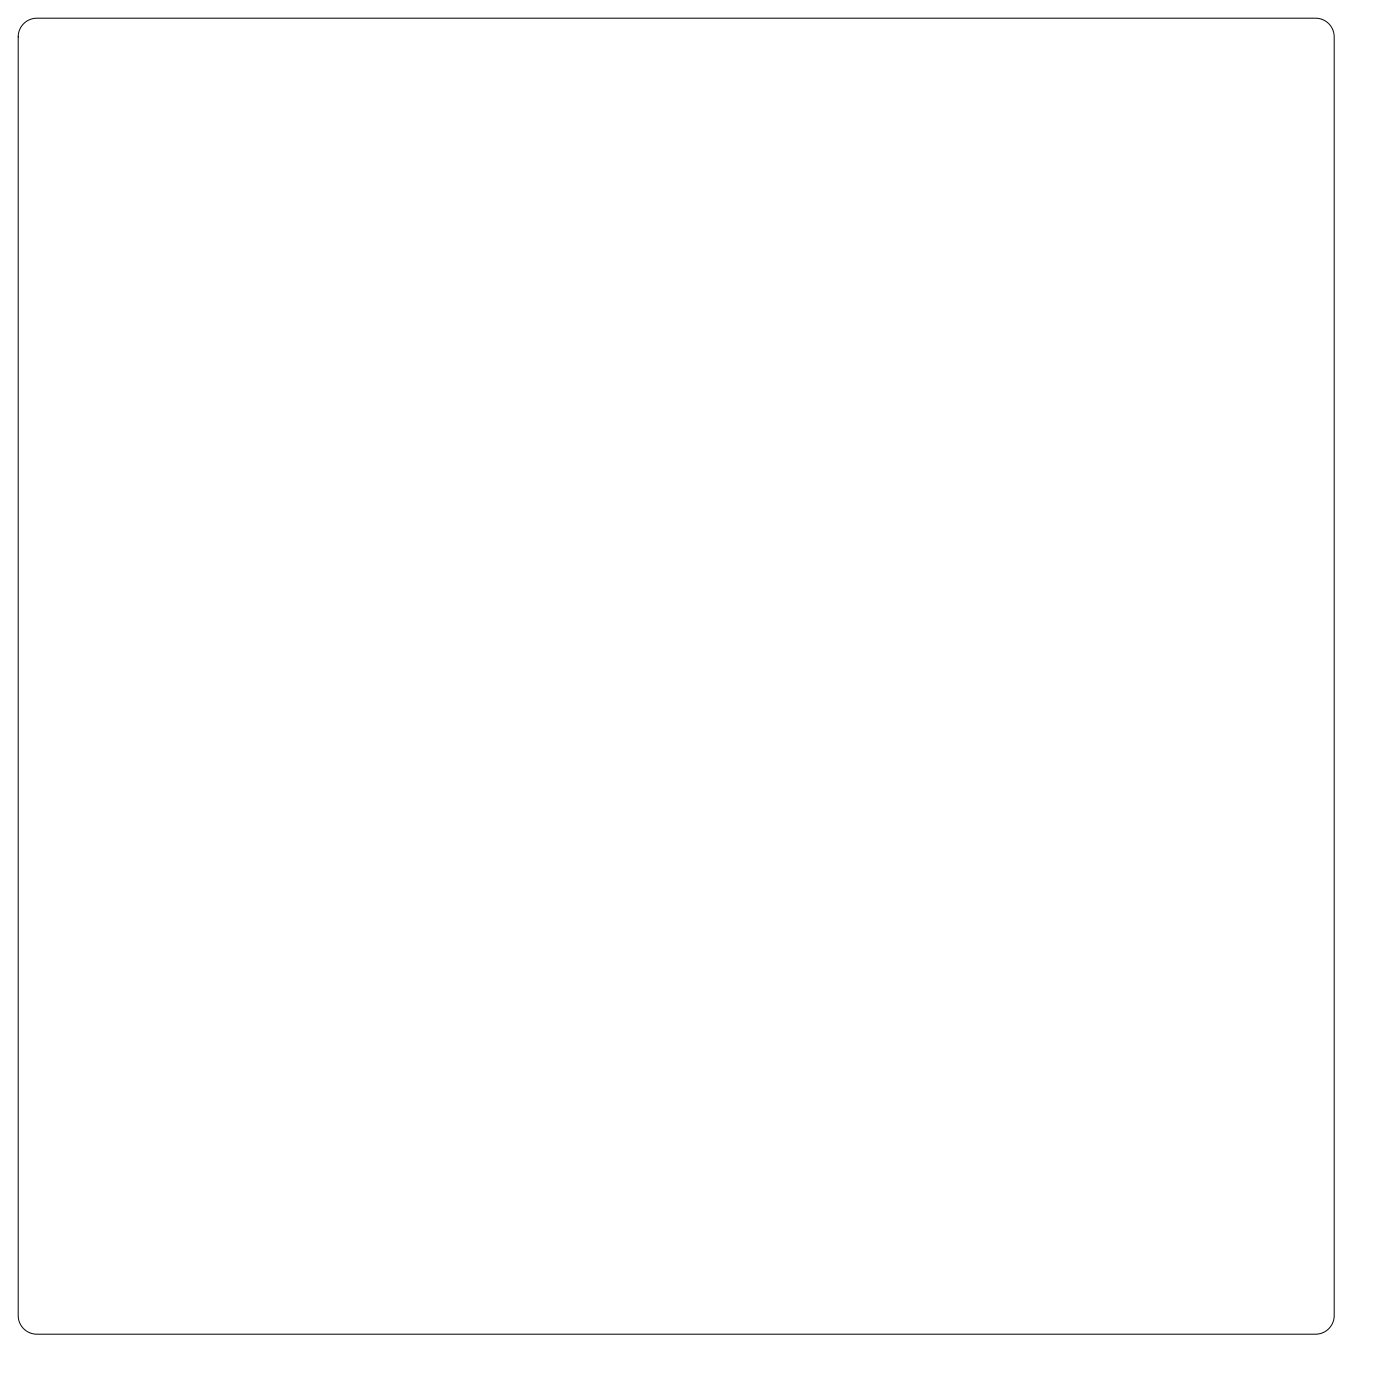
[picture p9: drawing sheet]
<svg xmlns="http://www.w3.org/2000/svg" width="300mm" height="300mm" viewBox="0 0 300 300" stroke-linecap="round" stroke-linejoin="round" font-family="sans-serif">
<path d="M5.1 5.1a4 4 0 0 1 2.8-1.2h274a4 4 0 0 1 4 4v274a4 4 0 0 1-4 4h-274a4 4 0 0 1-4-4v-274a4 4 0 0 1 1.2-2.8z" fill="none" stroke="#000" stroke-width=".21"/>
</svg>
